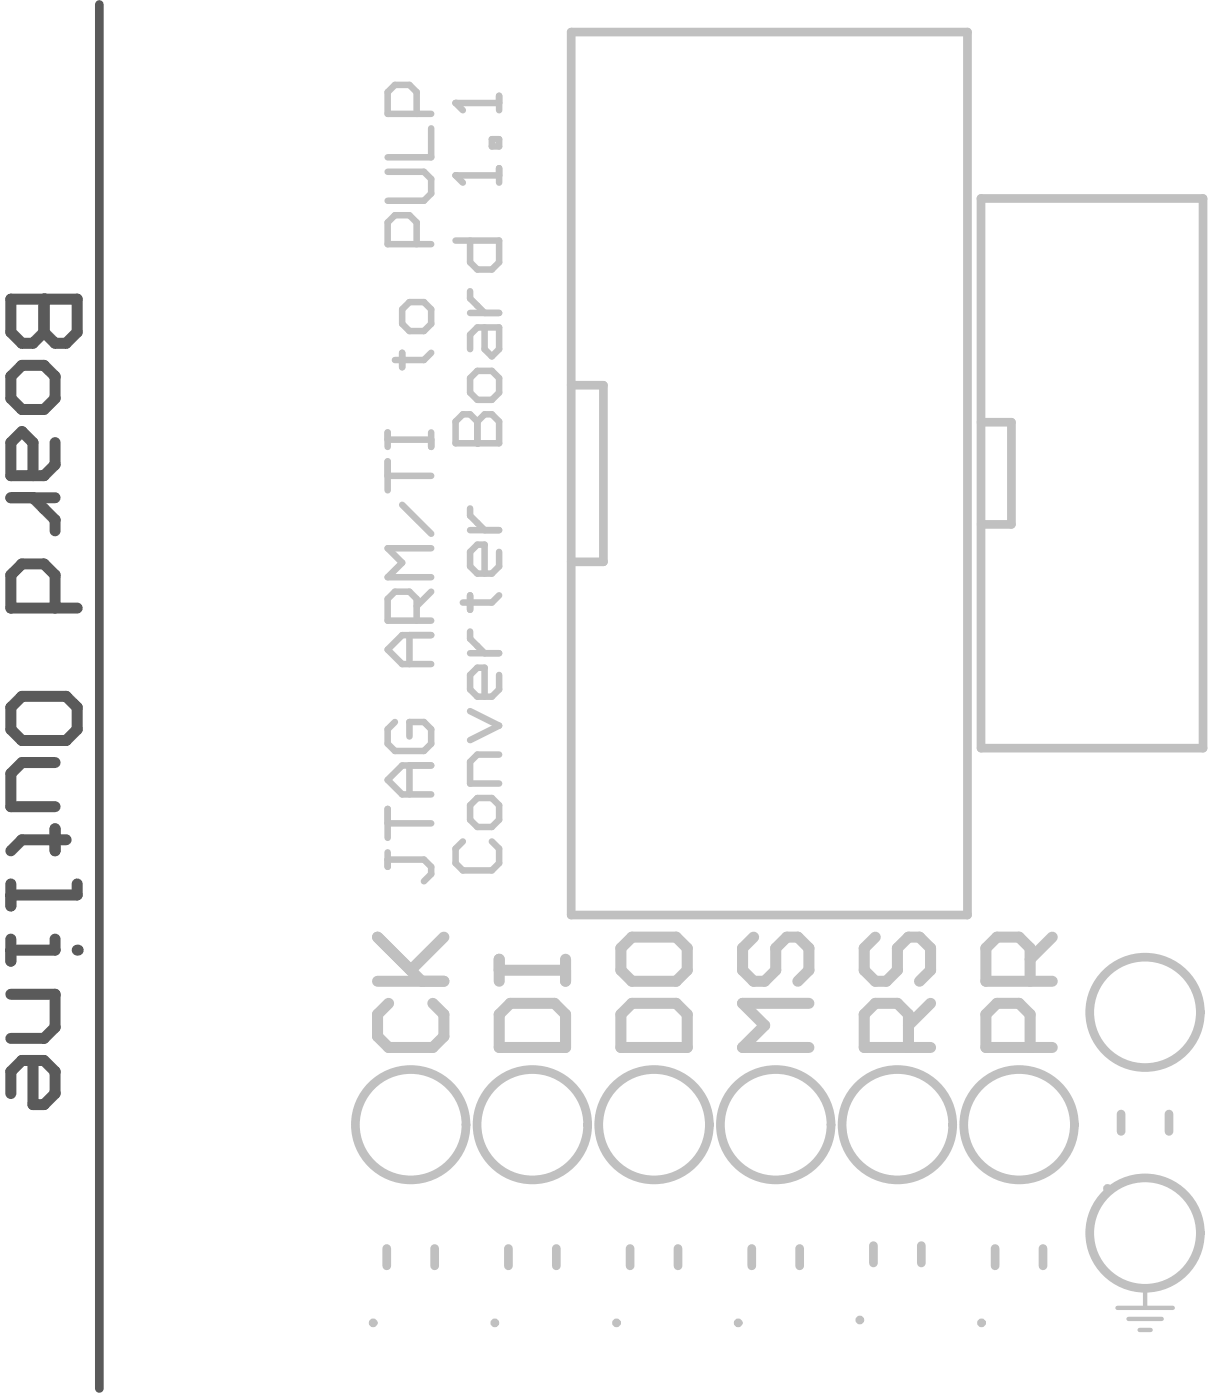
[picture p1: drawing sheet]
<svg xmlns="http://www.w3.org/2000/svg" width="46mm" height="53mm" viewBox="0 0 46 53" stroke-linecap="round" stroke-linejoin="round" font-family="sans-serif">
<g fill="none" stroke="#c0c0c0" stroke-width=".33">
<path d="M21.7 14.7h1.3v6.7h-1.3M21.7 1.2h15.1v33.6h-15.1zM37.3 7.6h8.5v20.9h-8.5zM37.3 16.1h1.2v3.9h-1.2M14.7 47.5v.7M16.5 47.5v.7M19.3 47.5v.7M21.2 47.5v.7M24 47.5v.7M25.8 47.5v.7M28.6 47.5v.7M30.4 47.5v.7"/>
<path d="M33.2 47.4v.7M35 47.4v.7M37.9 47.5v.7M39.7 47.5v.7M42.6 42.4v.6M44.5 42.4v.6"/>
<circle cx="43.6" cy="38.5" r="2.1"/>
<circle cx="15.6" cy="42.8" r="2.1"/>
<circle cx="20.3" cy="42.8" r="2.1"/>
<circle cx="24.9" cy="42.8" r="2.1"/>
<circle cx="29.5" cy="42.8" r="2.1"/>
<circle cx="34.1" cy="42.8" r="2.1"/>
<circle cx="38.8" cy="42.8" r="2.1"/>
<circle cx="43.6" cy="46.9" r="2.1"/>
</g>
<g fill="none" stroke="#c0c0c0" stroke-width=".17">
<path d="M42.5 49.8h2.1M42.9 50.2h1.3M43.3 50.6h.5M43.6 49.1v.7"/>
<circle cx="14.2" cy="50.3" r=".08"/>
<circle cx="18.8" cy="50.3" r=".08"/>
<circle cx="23.4" cy="50.3" r=".08"/>
<circle cx="28.1" cy="50.3" r=".08"/>
<circle cx="32.7" cy="50.2" r=".08"/>
<circle cx="37.3" cy="50.3" r=".08"/>
<circle cx="42.1" cy="45.2" r=".08"/>
</g>
<g fill="none" stroke="#c0c0c0" stroke-width=".42">
<path d="M14.4 37.3h2.5M14.4 35.7l1.6 1.6M14.8 38.2l-.4 .4v.8l.4 .5h1.7l.4-.5v-.8l-.4-.4M16.9 35.7l-1.3 1.2M19 38.6l.4-.4h1.7l.4 .4v1.3h-2.5zM19 36.5v.8M19 36.9h2.5M21.5 36.5v.8M23.6 38.6l.4-.4h1.7l.4 .4v1.3h-2.5zM23.6 36.1l.4-.4h1.7l.4 .4v.8l-.4 .4h-1.7l-.4-.4zM28.7 35.7l-.5 .4v.8l.5 .4h.4l.4-.4v-.8l.4-.4h.4l.5 .4v.8l-.5 .4M30.8 38.2h-2.6l.9 .8-.9 .9h2.6"/>
<path d="M33.3 35.7l-.4 .4v.8l.4 .4h.4l.4-.4v-.8l.5-.4h.4l.4 .4v.8l-.4 .4M34.6 39.9v-1.3l-.5-.4h-.8l-.4 .4v1.3h2.5M35.4 38.2l-.8 .8M39.2 39.9v-1.3l-.4-.4h-.9l-.4 .4v1.3h2.5M39.2 37.3v-1.2l-.4-.4h-.9l-.4 .4v1.2h2.5M40 35.7l-.8 .8"/>
</g>
<g fill="none" stroke="#c0c0c0" stroke-width=".25">
<path d="M14.7 16.5v.5M14.7 17.6v1.1M14.7 6.5h1.4l.3 .3v.6l-.3 .2h-1.4M14.7 18.1h1.7M14.7 16.7h1.7M15.3 11.8l.3-.3h.5l.3 .3v.5l-.3 .3h-.5l-.3-.3zM15.3 19.2l1.1 1.1M15.3 13.4v.6M15.8 4.3v-.8l-.2-.3h-.6l-.3 .3v.8h1.7M15.8 9.3v-.8l-.2-.3h-.6l-.3 .3v.8h1.7M16.4 4.9v1.1h-1.7M16.4 16.5v.5"/>
<path d="M16.4 13.4l-.3 .3h-1.1M17.3 6.7h.1M17.3 3.9h.1M17.3 16l.3-.2h.3l.3 .2 .2-.2h.3l.3 .2v.9h-1.7zM17.3 9.2h1.7v.8l-.3 .3h-.5l-.3-.3v-.8M17.3 6.7h1.7M17.3 6.7l.3 .2M17.3 3.9h1.7M17.3 3.9l.3 .3M17.9 14.4l.3-.3h.5l.3 .3v.5l-.3 .3h-.5l-.3-.3zM17.9 11.1v.3l.5 .5M17.9 19.3v.3l.5 .6"/>
<path d="M17.9 11.9h1.1M18.2 16.9h.1M18.2 16v.9M18.4 12.5v.8l.3 .3 .3-.3v-.8h-.8l-.3 .2v.6M18.7 5.3h.3v.3h-.3zM19 3.6v.6M19 6.4v.5M14.7 30.8v1.1M14.7 32.4v.6M14.7 32.7h1.4l.3 .3v.3l-.3 .2M14.7 31.3h1.7M15 27.5l-.3 .2v.6l.3 .3h1.1l.3-.3v-.6l-.3-.2h-.5v.5"/>
<path d="M15.6 24.2v1.1M15.6 29.1v1.1M15.8 23.6v-.8l-.2-.3h-.6l-.3 .3v.8h1.7M16.4 29.1h-1.1l-.6 .6 .6 .5h1.1M16.4 24.2h-1.1l-.6 .5 .6 .6h1.1M16.4 22.5l-.6 .6M16.4 20.9h-1.7l.6 .5-.6 .6h1.7M17.6 32l-.3 .3v.5l.3 .3h1.1l.3-.3v-.5l-.3-.3M17.9 30.6l.3-.2h.5l.3 .2v.6l-.3 .3h-.5l-.3-.3zM17.9 22.7v.5M17.9 24v.3l.5 .6M17.9 27.1l1.1 .5-1.1 .6"/>
<path d="M17.9 24.9h1.1M17.9 20.2h1.1M19 21v.5l-.3 .3h-.5l-.3-.3v-.5l.3-.3h.2v1.1M19 25.7v.5l-.3 .3h-.5l-.3-.3v-.5l.3-.3h.2v1.1M19 28.7h-.8l-.3 .3v.8h1.1M19 22.7l-.3 .2h-1.1"/>
</g>
<path d="M3.8 .2v52.6" fill="none" stroke="#5a5a5a" stroke-width=".33"/>
<path d="M1.7 11.4v1.2l-.4 .5h-.5l-.4-.5v-1.2h2.5" fill="none" stroke="#5a5a5a" stroke-width=".42"/>
<circle cx="1.7" cy="11.4" r=".21" fill="#5a5a5a"/>
<g fill="none" stroke="#5a5a5a" stroke-width=".42">
<path d="M.4 14.3l.4-.4h.9l.4 .4v.9l-.4 .4h-.9l-.4-.4zM.4 18.9h1.7M1.3 18.9l.8 .9v.4M1.7 11.4v1.2l.4 .5h.4l.4-.5v-1.2M2.1 16.8v.9l-.4 .4h-1.3v-1.3l.4-.4 .5 .4v1.3M.4 26.9l.4-.4h1.7l.4 .4v.9l-.4 .4h-1.7l-.4-.4zM.4 33.6v.9M.4 35.7v.9M2.1 23.1v-1.2l-.4-.4h-.9l-.4 .4v1.2h2.5M2.1 29h-1.3l-.4 .4v1.3h1.7M2.1 31.5v.9M2.1 35.7v.5h-1.7"/>
<path d="M2.5 32h-1.7l-.4 .4M2.9 33.6v.5h-2.5"/>
</g>
<circle cx="2.9" cy="36.2" r=".21" fill="#5a5a5a"/>
<path d="M.4 37.8h1.7v1.3l-.4 .4h-1.3M1.3 40.4v1.6h.4l.4-.4v-.8l-.4-.4h-.9l-.4 .4v.8" fill="none" stroke="#5a5a5a" stroke-width=".42"/>
</svg>
